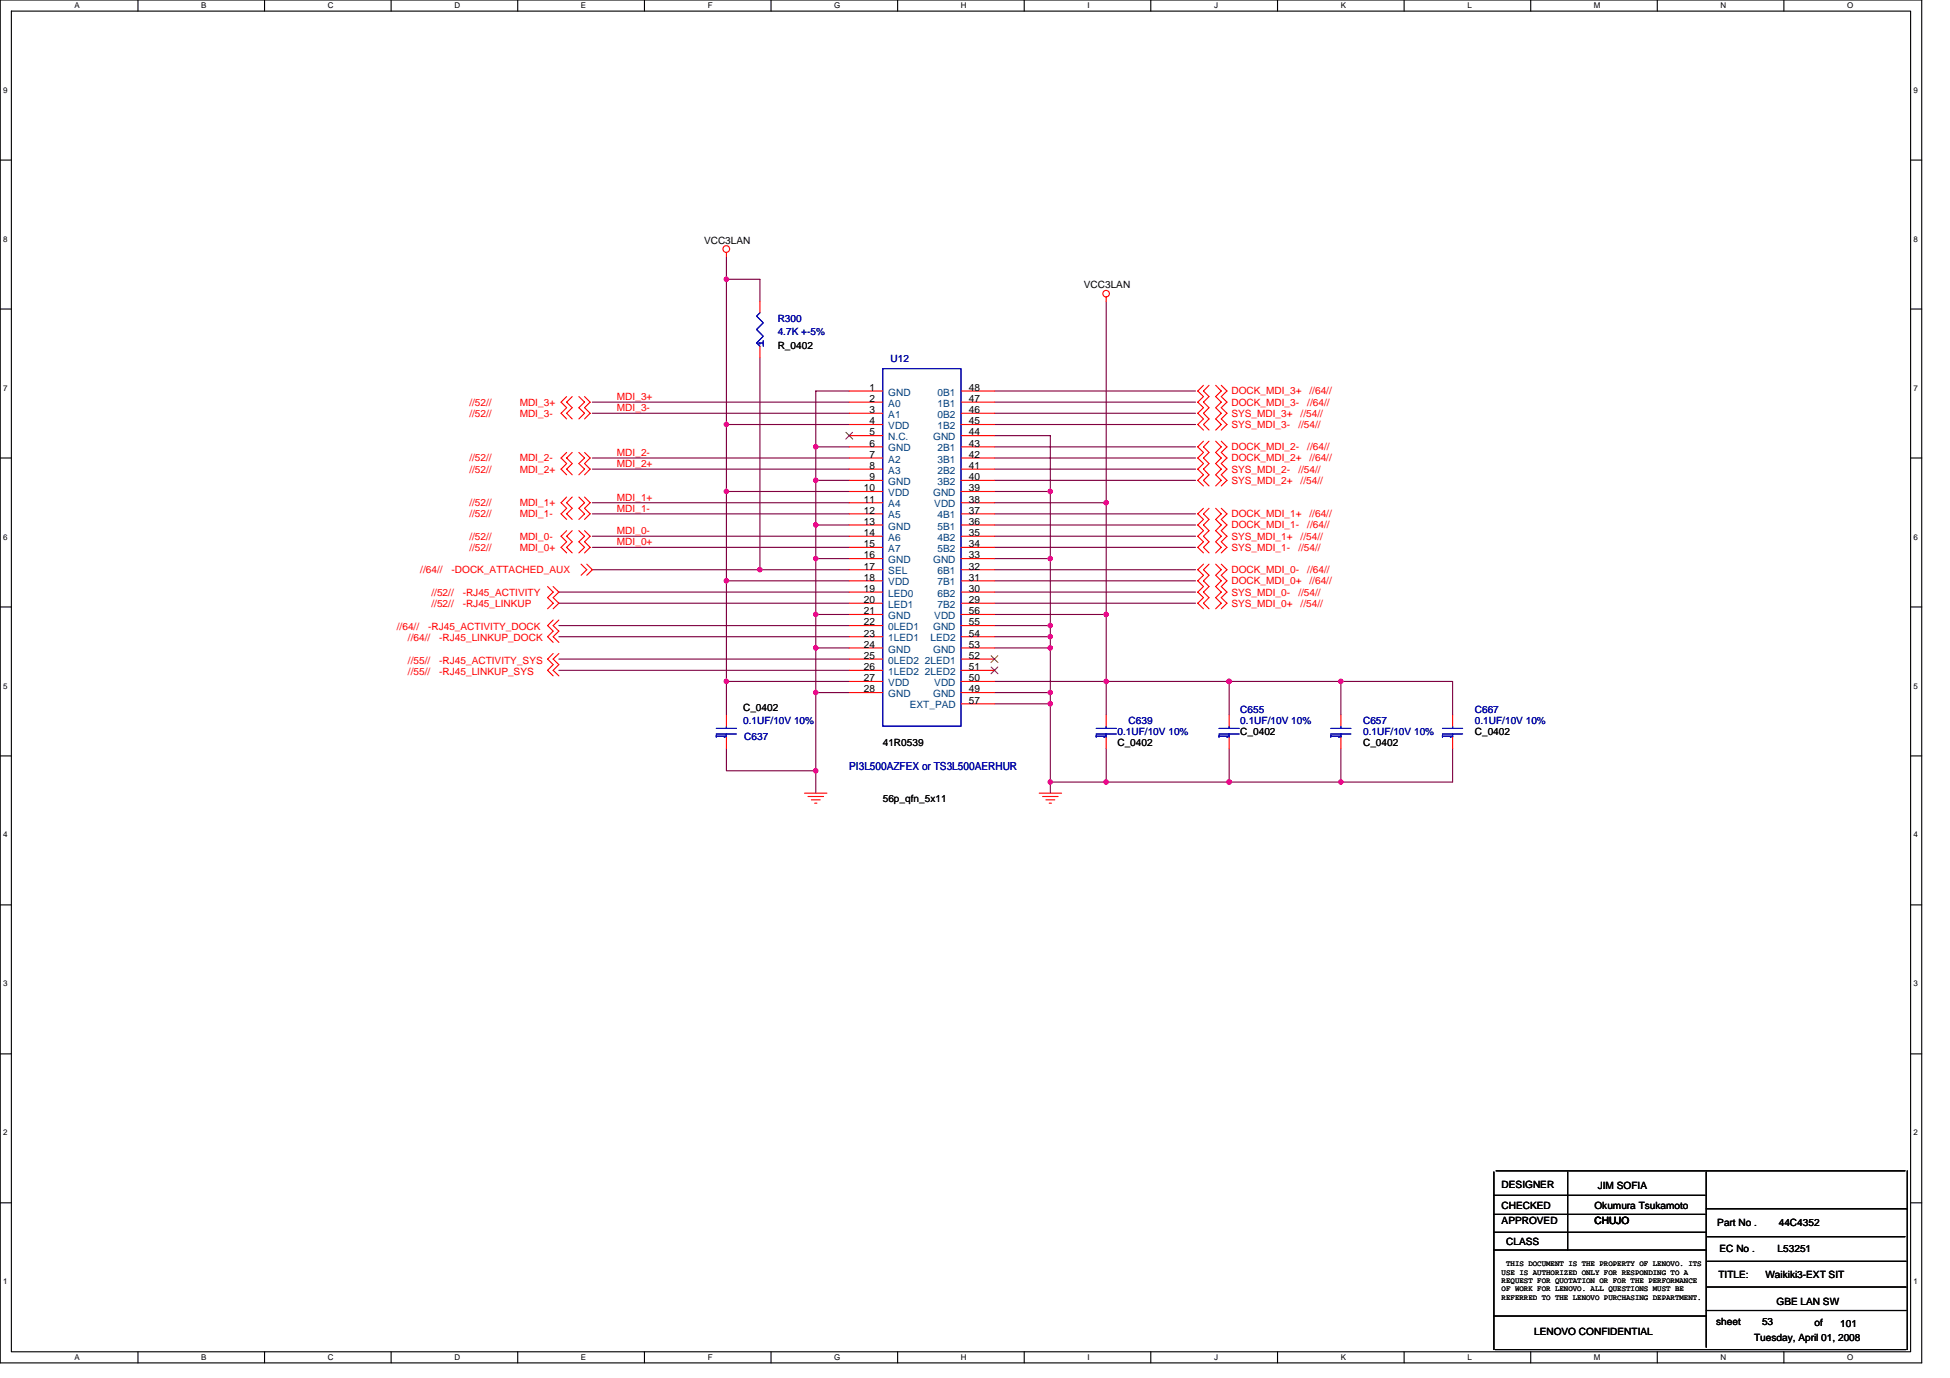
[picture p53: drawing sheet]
<svg xmlns="http://www.w3.org/2000/svg" width="297mm" height="210mm" viewBox="0 0 297 210" stroke-linecap="round" stroke-linejoin="round" font-family="sans-serif">
<defs><g id="words">
<text font-size="1.7" fill="#000080" x="129.4" y="117.2">PI3L500AZFEX or TS3L500AERHUR</text>
<g font-size="1.5">
<text x="107.2" y="37.1">VCC3LAN</text>
<text x="165.1" y="43.9">VCC3LAN</text>
<text x="118.5" y="53.1">R_0402</text>
<text x="132.4" y="59.5">1</text>
<text x="147.6" y="59.5">48</text>
<text x="132.4" y="61.2">2</text>
<text x="132.4" y="62.9">3</text>
<text x="132.4" y="64.6">4</text>
<text x="147.6" y="61.2">47</text>
<text x="147.6" y="62.9">46</text>
<text x="147.6" y="64.6">45</text>
<text x="132.4" y="66.3">5</text>
<text x="132.4" y="68.1">6</text>
<text x="132.4" y="69.7">7</text>
<text x="132.4" y="71.4">8</text>
<text x="147.6" y="66.3">44</text>
<text x="147.6" y="68.1">43</text>
<text x="147.6" y="69.7">42</text>
<text x="147.6" y="71.4">41</text>
<text x="131.6" y="74.8">10</text>
<text x="131.6" y="76.6">11</text>
<text x="132.4" y="73.2">9</text>
<text x="147.6" y="74.8">39</text>
<text x="147.6" y="73.2">40</text>
<text x="147.6" y="76.6">38</text>
<text x="131.6" y="78.3">12</text>
<text x="131.6" y="79.9">13</text>
<text x="131.6" y="81.7">14</text>
<text x="131.6" y="83.4">15</text>
<text x="147.6" y="78.3">37</text>
<text x="147.6" y="79.9">36</text>
<text x="147.6" y="81.7">35</text>
<text x="147.6" y="83.4">34</text>
<text x="131.6" y="85.1">16</text>
<text x="131.6" y="86.8">17</text>
<text x="131.6" y="88.5">18</text>
<text x="147.6" y="85.1">33</text>
<text x="147.6" y="86.8">32</text>
<text x="147.6" y="88.5">31</text>
<text x="131.6" y="90.2">19</text>
<text x="131.6" y="91.9">20</text>
<text x="131.6" y="93.6">21</text>
<text x="131.6" y="95.3">22</text>
<text x="147.6" y="95.3">55</text>
<text x="147.6" y="90.2">30</text>
<text x="147.6" y="91.9">29</text>
<text x="147.6" y="93.6">56</text>
<text x="131.6" y="97">23</text>
<text x="131.6" y="98.7">24</text>
<text x="131.6" y="100.4">25</text>
<text x="147.6" y="97">54</text>
<text x="147.6" y="98.7">53</text>
<text x="147.6" y="100.4">52</text>
<text x="131.6" y="102.1">26</text>
<text x="131.6" y="103.8">27</text>
<text x="131.6" y="105.5">28</text>
<text x="147.6" y="107.2">57</text>
<text x="147.6" y="105.5">49</text>
<text x="147.6" y="102.1">51</text>
<text x="147.6" y="103.8">50</text>
<text x="113.2" y="108.2">C_0402</text>
<text x="134.5" y="113.7">41R0539</text>
<text x="170.2" y="113.7">C_0402</text>
<text x="188.9" y="112">C_0402</text>
<text x="207.6" y="113.7">C_0402</text>
<text x="224.7" y="112">C_0402</text>
<text x="134.5" y="122.2">56p_qfn_5x11</text>
<text x="228.7" y="180.9">DESIGNER</text>
<text x="228.7" y="184.1">CHECKED</text>
<text x="242.9" y="184.1">Okumura Tsukamoto</text>
<text x="243.4" y="181.1">JIM SOFIA</text>
<text x="228.7" y="186.5">APPROVED</text>
<text x="229.4" y="189.6">CLASS</text>
<text x="242.9" y="186.5">CHUJO</text>
<text x="261.6" y="186.7">Part No .</text>
<text x="261.9" y="190.8">EC No .</text>
<text x="270.8" y="190.8">L53251</text>
<text x="271" y="186.7">44C4352</text>
<text x="261.8" y="194.7">TITLE:</text>
<text x="268.9" y="194.7">Waikiki3-EXT SIT</text>
<text x="233.7" y="203.4">LENOVO CONFIDENTIAL</text>
<text x="261.4" y="201.8">sheet</text>
<text x="268.4" y="201.8">53</text>
<text x="270.6" y="198.8">GBE LAN SW</text>
<text x="276.4" y="202">of</text>
<text x="280.3" y="202.2">101</text>
<text x="267.2" y="204.2">Tuesday, April 01, 2008</text>
</g>
<g font-size="1.5" fill="#000080">
<text x="118.5" y="49">R300</text>
<text x="118.5" y="51.1">4.7K +-5%</text>
<text x="135.7" y="55.1">U12</text>
<text x="113.2" y="110.3">0.1UF/10V 10%</text>
<text x="113.4" y="112.7">C637</text>
<text x="170.2" y="112">0.1UF/10V 10%</text>
<text x="171.9" y="110.3">C639</text>
<text x="188.9" y="108.6">C655</text>
<text x="188.9" y="110.3">0.1UF/10V 10%</text>
<text x="207.6" y="110.3">C657</text>
<text x="207.6" y="112">0.1UF/10V 10%</text>
<text x="224.7" y="108.6">C667</text>
<text x="224.7" y="110.3">0.1UF/10V 10%</text>
</g>
<g font-size="1.5" fill="#f00">
<text x="71.5" y="63.5">//52//</text>
<text x="71.5" y="61.8">//52//</text>
<text x="79.2" y="63.5">MDI_3-</text>
<text x="79.2" y="61.8">MDI_3+</text>
<text x="94" y="62.6">MDI_3-</text>
<text x="94" y="60.9">MDI_3+</text>
<text x="187.6" y="63.5">SYS_MDI_3+</text>
<text x="187.6" y="65.2">SYS_MDI_3-</text>
<text x="187.6" y="60.1">DOCK_MDI_3+</text>
<text x="187.6" y="61.8">DOCK_MDI_3-</text>
<text x="197.8" y="65.2">//54//</text>
<text x="198.1" y="63.5">//54//</text>
<text x="199.1" y="61.8">//64//</text>
<text x="199.5" y="60.1">//64//</text>
<text x="71.5" y="72">//52//</text>
<text x="71.5" y="70.3">//52//</text>
<text x="79.2" y="72">MDI_2+</text>
<text x="79.2" y="70.3">MDI_2-</text>
<text x="94" y="69.4">MDI_2-</text>
<text x="94" y="71.1">MDI_2+</text>
<text x="187.6" y="70.3">DOCK_MDI_2+</text>
<text x="187.6" y="68.6">DOCK_MDI_2-</text>
<text x="187.6" y="72">SYS_MDI_2-</text>
<text x="197.8" y="72">//54//</text>
<text x="199.1" y="68.6">//64//</text>
<text x="199.5" y="70.3">//64//</text>
<text x="71.5" y="77.1">//52//</text>
<text x="79.2" y="77.1">MDI_1+</text>
<text x="94" y="76.2">MDI_1+</text>
<text x="94" y="77.9">MDI_1-</text>
<text x="187.6" y="73.7">SYS_MDI_2+</text>
<text x="198.1" y="73.7">//54//</text>
<text x="71.5" y="78.8">//52//</text>
<text x="71.5" y="83.9">//52//</text>
<text x="71.5" y="82.2">//52//</text>
<text x="79.2" y="78.8">MDI_1-</text>
<text x="79.2" y="83.9">MDI_0+</text>
<text x="79.2" y="82.2">MDI_0-</text>
<text x="94" y="83">MDI_0+</text>
<text x="94" y="81.3">MDI_0-</text>
<text x="187.6" y="78.8">DOCK_MDI_1+</text>
<text x="187.6" y="80.5">DOCK_MDI_1-</text>
<text x="187.6" y="82.2">SYS_MDI_1+</text>
<text x="187.6" y="83.9">SYS_MDI_1-</text>
<text x="197.8" y="83.9">//54//</text>
<text x="198.1" y="82.2">//54//</text>
<text x="199.1" y="80.5">//64//</text>
<text x="199.5" y="78.8">//64//</text>
<text x="64" y="87.3">//64//</text>
<text x="68.8" y="87.3">-DOCK_ATTACHED_AUX</text>
<text x="187.6" y="87.3">DOCK_MDI_0-</text>
<text x="187.6" y="89">DOCK_MDI_0+</text>
<text x="199.1" y="87.3">//64//</text>
<text x="199.5" y="89">//64//</text>
<text x="60.4" y="96">//64//</text>
<text x="65.2" y="96">-RJ45_ACTIVITY_DOCK</text>
<text x="65.7" y="90.7">//52//</text>
<text x="65.7" y="92.4">//52//</text>
<text x="70.5" y="90.7">-RJ45_ACTIVITY</text>
<text x="70.5" y="92.4">-RJ45_LINKUP</text>
<text x="187.6" y="90.7">SYS_MDI_0-</text>
<text x="187.6" y="92.4">SYS_MDI_0+</text>
<text x="197.8" y="90.7">//54//</text>
<text x="198.1" y="92.4">//54//</text>
<text x="62.1" y="97.7">//64//</text>
<text x="62.1" y="101.1">//55//</text>
<text x="66.9" y="97.7">-RJ45_LINKUP_DOCK</text>
<text x="66.9" y="101.1">-RJ45_ACTIVITY_SYS</text>
<text x="62.1" y="102.8">//55//</text>
<text x="66.9" y="102.8">-RJ45_LINKUP_SYS</text>
</g>
<g font-size="1.5" fill="#004080">
<text x="135.3" y="60.3">GND</text>
<text x="135.3" y="62">A0</text>
<text x="135.3" y="63.6">A1</text>
<text x="135.3" y="65.4">VDD</text>
<text x="142.8" y="60.3">0B1</text>
<text x="142.8" y="62">1B1</text>
<text x="142.8" y="63.6">0B2</text>
<text x="142.8" y="65.4">1B2</text>
<text x="135.3" y="67.1">N.C.</text>
<text x="135.3" y="68.8">GND</text>
<text x="135.3" y="70.5">A2</text>
<text x="142.2" y="67.1">GND</text>
<text x="142.8" y="68.8">2B1</text>
<text x="142.8" y="70.5">3B1</text>
<text x="135.3" y="72.2">A3</text>
<text x="135.3" y="73.9">GND</text>
<text x="135.3" y="75.6">VDD</text>
<text x="135.3" y="77.3">A4</text>
<text x="142.2" y="75.6">GND</text>
<text x="142.3" y="77.3">VDD</text>
<text x="142.8" y="72.2">2B2</text>
<text x="142.8" y="73.9">3B2</text>
<text x="135.3" y="79">A5</text>
<text x="135.3" y="80.7">GND</text>
<text x="135.3" y="82.4">A6</text>
<text x="142.8" y="79">4B1</text>
<text x="142.8" y="80.7">5B1</text>
<text x="142.8" y="82.4">4B2</text>
<text x="135.3" y="84.1">A7</text>
<text x="135.3" y="85.8">GND</text>
<text x="135.3" y="87.5">SEL</text>
<text x="135.3" y="89.2">VDD</text>
<text x="142.2" y="85.8">GND</text>
<text x="142.8" y="84.1">5B2</text>
<text x="142.8" y="87.5">6B1</text>
<text x="142.8" y="89.2">7B1</text>
<text x="135.3" y="90.9">LED0</text>
<text x="135.3" y="92.6">LED1</text>
<text x="135.3" y="94.3">GND</text>
<text x="135.3" y="96">0LED1</text>
<text x="142.2" y="96">GND</text>
<text x="142.3" y="94.3">VDD</text>
<text x="142.8" y="90.9">6B2</text>
<text x="142.8" y="92.6">7B2</text>
<text x="135.3" y="97.7">1LED1</text>
<text x="135.3" y="99.4">GND</text>
<text x="135.3" y="101.1">0LED2</text>
<text x="140.9" y="101.1">2LED1</text>
<text x="141.7" y="97.7">LED2</text>
<text x="142.2" y="99.4">GND</text>
<text x="135.3" y="102.8">1LED2</text>
<text x="135.3" y="104.5">VDD</text>
<text x="135.3" y="106.2">GND</text>
<text x="138.6" y="107.9">EXT_PAD</text>
<text x="140.9" y="102.8">2LED2</text>
<text x="142.2" y="106.2">GND</text>
<text x="142.3" y="104.5">VDD</text>
</g>
<g font-size="1.2">
<text x="11.4" y="1.2">A</text>
<text x="30.6" y="1.2">B</text>
<text x="49.9" y="1.2">C</text>
<text x="69.2" y="1.2">D</text>
<text x="88.5" y="1.2">E</text>
<text x="107.8" y="1.2">F</text>
<text x="127.1" y="1.2">G</text>
<text x="146.4" y="1.2">H</text>
<text x="165.6" y="1.2">I</text>
<text x="184.9" y="1.2">J</text>
<text x="204.2" y="1.2">K</text>
<text x="223.5" y="1.2">L</text>
<text x="242.8" y="1.2">M</text>
<text x="262.1" y="1.2">N</text>
<text x="281.4" y="1.2">O</text>
<text x=".5" y="14.1">9</text>
<text x="291.5" y="14.1">9</text>
<text x=".5" y="36.8">8</text>
<text x="291.5" y="36.8">8</text>
<text x=".5" y="59.5">7</text>
<text x="291.5" y="59.5">7</text>
<text x=".5" y="82.2">6</text>
<text x="291.5" y="82.2">6</text>
<text x=".5" y="104.9">5</text>
<text x="291.5" y="104.9">5</text>
<text x=".5" y="127.6">4</text>
<text x="291.5" y="127.6">4</text>
<text x=".5" y="150.3">3</text>
<text x="291.5" y="150.3">3</text>
<text x=".5" y="173">2</text>
<text x="291.5" y="173">2</text>
<text x=".5" y="195.6">1</text>
<text x="228.7" y="194.2">USE IS AUTHORIZED ONLY FOR RESPONDING TO A</text>
<text x="228.7" y="195.5">REQUEST FOR QUOTATION OR FOR THE PERFORMANCE</text>
<text x="228.7" y="196.7">OF WORK FOR LENOVO. ALL QUESTIONS MUST BE</text>
<text x="228.7" y="198">REFERRED TO THE LENOVO PURCHASING DEPARTMENT.</text>
<text x="229.4" y="192.9">THIS DOCUMENT IS THE PROPERTY OF LENOVO. ITS</text>
<text x="291.5" y="195.6">1</text>
<text x="11.4" y="207.2">A</text>
<text x="30.6" y="207.2">B</text>
<text x="49.9" y="207.2">C</text>
<text x="69.2" y="207.2">D</text>
<text x="88.5" y="207.2">E</text>
<text x="107.8" y="207.2">F</text>
<text x="127.1" y="207.2">G</text>
<text x="146.4" y="207.2">H</text>
<text x="165.6" y="207.2">I</text>
<text x="184.9" y="207.2">J</text>
<text x="204.2" y="207.2">K</text>
<text x="223.5" y="207.2">L</text>
<text x="242.8" y="207.2">M</text>
<text x="262.1" y="207.2">N</text>
<text x="281.4" y="207.2">O</text>
</g>
</g></defs>
<path d="M0 0h292.7v207.6h-292.7zM1.7 1.7h289.3v204.2h-289.3z" fill="none" stroke="#000" stroke-width=".17"/>
<g fill="#fff">
<path d="M11.4 .2h.7v1.3h-.7z"/>
<path d="M11.4 206.1h.7v1.3h-.7z"/>
</g>
<path d="M21 0v1.7M21 205.9v1.7" fill="none" stroke="#000" stroke-width=".17"/>
<g fill="#fff">
<path d="M30.6 .2h.8v1.3h-.8z"/>
<path d="M30.6 206.1h.8v1.3h-.8z"/>
</g>
<path d="M40.3 0v1.7M40.3 205.9v1.7" fill="none" stroke="#000" stroke-width=".17"/>
<g fill="#fff">
<path d="M49.9 .2h.9v1.3h-.9z"/>
<path d="M49.9 206.1h.9v1.3h-.9z"/>
</g>
<path d="M59.6 0v1.7M59.6 205.9v1.7" fill="none" stroke="#000" stroke-width=".17"/>
<g fill="#fff">
<path d="M69.2 .2h.9v1.3h-.9z"/>
<path d="M69.2 206.1h.9v1.3h-.9z"/>
</g>
<path d="M78.9 0v1.7M78.9 205.9v1.7" fill="none" stroke="#000" stroke-width=".17"/>
<g fill="#fff">
<path d="M88.5 .2h.8v1.3h-.8z"/>
<path d="M88.5 206.1h.8v1.3h-.8z"/>
</g>
<path d="M98.2 0v1.7M98.2 205.9v1.7" fill="none" stroke="#000" stroke-width=".17"/>
<g fill="#fff">
<path d="M107.8 .2h.7v1.3h-.7z"/>
<path d="M107.8 206.1h.7v1.3h-.7z"/>
</g>
<path d="M117.5 0v1.7M117.5 205.9v1.7" fill="none" stroke="#000" stroke-width=".17"/>
<g fill="#fff">
<path d="M127.1 .2h.9v1.3h-.9z"/>
<path d="M127.1 206.1h.9v1.3h-.9z"/>
</g>
<path d="M136.7 0v1.7M136.7 205.9v1.7" fill="none" stroke="#000" stroke-width=".17"/>
<g fill="#fff">
<path d="M146.4 .2h.8v1.3h-.8z"/>
<path d="M146.4 206.1h.8v1.3h-.8z"/>
</g>
<path d="M156 0v1.7M156 205.9v1.7" fill="none" stroke="#000" stroke-width=".17"/>
<g fill="#fff">
<path d="M165.6 .2h.4v1.3h-.4z"/>
<path d="M165.6 206.1h.4v1.3h-.4z"/>
</g>
<path d="M175.3 0v1.7M175.3 205.9v1.7" fill="none" stroke="#000" stroke-width=".17"/>
<g fill="#fff">
<path d="M184.9 .2h.6v1.3h-.6z"/>
<path d="M184.9 206.1h.6v1.3h-.6z"/>
</g>
<path d="M194.6 0v1.7M194.6 205.9v1.7" fill="none" stroke="#000" stroke-width=".17"/>
<g fill="#fff">
<path d="M204.2 .2h.8v1.3h-.8z"/>
<path d="M204.2 206.1h.8v1.3h-.8z"/>
</g>
<path d="M213.9 0v1.7M213.9 205.9v1.7" fill="none" stroke="#000" stroke-width=".17"/>
<g fill="#fff">
<path d="M223.5 .2h.7v1.3h-.7z"/>
<path d="M223.5 206.1h.7v1.3h-.7z"/>
</g>
<path d="M233.2 0v1.7M233.2 205.9v1.7" fill="none" stroke="#000" stroke-width=".17"/>
<g fill="#fff">
<path d="M242.8 .2h1v1.3h-1z"/>
<path d="M242.8 206.1h1v1.3h-1z"/>
</g>
<path d="M252.5 0v1.7M252.5 205.9v1.7" fill="none" stroke="#000" stroke-width=".17"/>
<g fill="#fff">
<path d="M262.1 .2h.8v1.3h-.8z"/>
<path d="M262.1 206.1h.8v1.3h-.8z"/>
</g>
<path d="M271.7 0v1.7M271.7 205.9v1.7" fill="none" stroke="#000" stroke-width=".17"/>
<g fill="#fff">
<path d="M281.4 .2h.9v1.3h-.9z"/>
<path d="M281.4 206.1h.9v1.3h-.9z"/>
<path d="M.5 13h.6v1.4h-.6z"/>
<path d="M291.5 13h.6v1.4h-.6z"/>
<path d="M.5 35.7h.6v1.4h-.6z"/>
<path d="M291.5 35.7h.6v1.4h-.6z"/>
</g>
<path d="M0 24.4h1.7M291 24.4h1.7" fill="none" stroke="#000" stroke-width=".17"/>
<g fill="#fff">
<path d="M.5 58.4h.6v1.4h-.6z"/>
<path d="M291.5 58.4h.6v1.4h-.6z"/>
</g>
<path d="M0 47.1h1.7M291 47.1h1.7" fill="none" stroke="#000" stroke-width=".17"/>
<g fill="#fff">
<path d="M.5 81.1h.6v1.3h-.6z"/>
<path d="M291.5 81.1h.6v1.3h-.6z"/>
</g>
<path d="M0 69.8h1.7M291 69.8h1.7" fill="none" stroke="#000" stroke-width=".17"/>
<g fill="#fff">
<path d="M.5 103.8h.6v1.3h-.6z"/>
<path d="M291.5 103.8h.6v1.3h-.6z"/>
</g>
<path d="M0 92.5h1.7M291 92.5h1.7" fill="none" stroke="#000" stroke-width=".17"/>
<g fill="#fff">
<path d="M.5 126.5h.6v1.3h-.6z"/>
<path d="M291.5 126.5h.6v1.3h-.6z"/>
</g>
<path d="M0 115.1h1.7M291 115.1h1.7" fill="none" stroke="#000" stroke-width=".17"/>
<g fill="#fff">
<path d="M.5 149.2h.6v1.3h-.6z"/>
<path d="M291.5 149.2h.6v1.3h-.6z"/>
</g>
<path d="M0 137.8h1.7M291 137.8h1.7" fill="none" stroke="#000" stroke-width=".17"/>
<g fill="#fff">
<path d="M.5 171.9h.6v1.3h-.6z"/>
<path d="M291.5 171.9h.6v1.3h-.6z"/>
</g>
<path d="M0 160.5h1.7M291 160.5h1.7" fill="none" stroke="#000" stroke-width=".17"/>
<g fill="#fff">
<path d="M.5 194.6h.6v1.3h-.6z"/>
<path d="M291.5 194.6h.6v1.3h-.6z"/>
</g>
<g fill="none" stroke="#000" stroke-width=".17">
<path d="M227.6 178.5v27.1M227.9 178.4h62.3M238.8 178.5v11.9M259.9 178.5v26.7M290.5 178.4v27.2M0 183.2h1.7M227.6 182.1h32.1M227.6 185h32.1M227.6 187.7h32.3M227.6 190.4h32.3M259.9 199.6h30.5M259.9 184.1h30.6"/>
<path d="M260.1 192.1h30.3M260.1 188.4h30.1M260.1 196h30.3M291 183.2h1.7M227.6 200.5h32.3M227.7 205.6h62.7"/>
</g>
<g fill="none" stroke="#800040" stroke-width=".17">
<path d="M110.7 39.1v69.8M110.7 42.5h5.1v3.4M115.8 54.4v32.4M129.4 59.6h-5.1v61.2M151.5 59.6h30.6M168.5 45.9v63M90.2 69.8h39.2M90.2 71.5h39.2M90.2 61.3h39.2M90.2 62.9h39.2M90.2 78.3h39.2M90.2 76.6h39.2"/>
<path d="M110.7 74.9h18.7M110.7 64.7h18.7M124.3 80h5.1M124.3 73.2h5.1M124.3 68.1h5.1M151.5 66.4h8.5v54.4M151.5 80h30.6M151.5 73.2h30.6M151.5 68.1h30.6M151.5 74.9h8.5M151.5 64.7h30.6M151.5 69.8h30.6"/>
<path d="M151.5 71.5h30.6M151.5 61.3h30.6M151.5 62.9h30.6M151.5 78.3h30.6M151.5 76.6h17M85.1 90.2h44.3M85.1 91.9h44.3M85.1 97h44.3M85.1 95.3h44.3M90.2 86.8h39.2M90.2 83.4h39.2M90.2 81.7h39.2"/>
<path d="M110.7 88.5h18.7M124.3 98.7h5.1M124.3 93.6h5.1M124.3 85.1h5.1M151.5 86.8h30.6M151.5 90.2h30.6M151.5 91.9h30.6M151.5 97h8.5M151.5 95.3h8.5M151.5 98.7h8.5M151.5 93.6h17M151.5 85.1h8.5"/>
<path d="M151.5 88.5h30.6M151.5 83.4h30.6M151.5 81.7h30.6M85.1 100.4h44.3M85.1 102.1h44.3M110.7 114v3.4h13.6M110.7 103.8h18.7M124.3 105.5h5.1M151.5 105.5h8.5M151.5 103.8h52.8M151.5 107.2h8.5M168.5 114v5.1"/>
<path d="M187.2 103.8v5.1M187.2 114v5.1M204.3 103.8h17v5.1M204.3 103.8v5.1M204.3 114v5.1M221.3 114v5.1h-61.3"/>
</g>
<g fill="#f0f" stroke="#f0f" stroke-width=".17">
<circle cx="110.6" cy="103.8" r=".33"/>
<circle cx="124.3" cy="117.4" r=".33"/>
<circle cx="160" cy="95.3" r=".33"/>
<circle cx="187.2" cy="119.1" r=".33"/>
<circle cx="204.2" cy="119.1" r=".33"/>
<circle cx="168.5" cy="76.6" r=".33"/>
<circle cx="115.7" cy="86.8" r=".33"/>
<circle cx="110.6" cy="42.5" r=".33"/>
<circle cx="124.3" cy="68.1" r=".33"/>
<circle cx="124.3" cy="105.5" r=".33"/>
<circle cx="124.3" cy="98.7" r=".33"/>
<circle cx="124.3" cy="93.6" r=".33"/>
<circle cx="124.3" cy="85.1" r=".33"/>
<circle cx="124.3" cy="80" r=".33"/>
<circle cx="110.6" cy="88.5" r=".33"/>
<circle cx="110.6" cy="74.9" r=".33"/>
<circle cx="160" cy="74.9" r=".33"/>
<circle cx="160" cy="97" r=".33"/>
<circle cx="160" cy="105.5" r=".33"/>
<circle cx="168.5" cy="103.8" r=".33"/>
<circle cx="168.5" cy="119.1" r=".33"/>
<circle cx="187.2" cy="103.8" r=".33"/>
<circle cx="204.2" cy="103.8" r=".33"/>
<circle cx="110.6" cy="64.7" r=".33"/>
<circle cx="124.3" cy="73.2" r=".33"/>
<circle cx="160" cy="85.1" r=".33"/>
<circle cx="160" cy="107.2" r=".33"/>
<circle cx="160" cy="119.1" r=".33"/>
<circle cx="168.5" cy="93.6" r=".33"/>
<circle cx="160" cy="98.7" r=".33"/>
</g>
<g fill="none" stroke="#f00" stroke-width=".17">
<path d="M110.7 38.5v.6M115.8 45.9v1.7M115.8 52.7v1.7M129.4 59.6h5.1M146.4 59.6h5.1M168.5 45.3v.6M183.3 58.7l-.8 .9 .8 .8-.8 .9 .8 .8-.8 .8 .8 .9-.8 .9 .8 .8M184.2 58.7l-.9 .9 .9 .8-.9 .9 .9 .8-.9 .8 .9 .9-.9 .9 .9 .8M185.2 58.7l.8 .9-.8 .8 .8 .9-.8 .8 .8 .8-.8 .9 .8 .9-.8 .8M186 58.7l.9 .9-.9 .8 .9 .9-.9 .8 .9 .8-.9 .9 .9 .9-.9 .8M86.3 60.4l-.8 .9 .8 .8-.8 .8 .8 .9M86.3 68.9l-.8 .9 .8 .8-.8 .9 .8 .8"/>
<path d="M86.3 75.7l-.8 .9 .8 .8-.8 .9 .8 .8M87.2 60.4l-.9 .9 .9 .8-.9 .8 .9 .9M87.2 68.9l-.9 .9 .9 .8-.9 .9 .9 .8M87.2 75.7l-.9 .9 .9 .8-.9 .9 .9 .8M88.2 60.4l.8 .9-.8 .8 .8 .8-.8 .9M88.2 68.9l.8 .9-.8 .8 .8 .9-.8 .8M88.2 75.7l.8 .9-.8 .8 .8 .9-.8 .8M89 60.4l.9 .9-.9 .8 .9 .8-.9 .9M89 68.9l.9 .9-.9 .8 .9 .9-.9 .8M89 75.7l.9 .9-.9 .8 .9 .9-.9 .8M129.4 61.3h5.1M129.4 62.9h5.1"/>
<path d="M129.4 64.7h5.1M129.4 66.4h5.1M129.4 68.1h5.1M129.4 69.8h5.1M129.4 71.5h5.1M129.4 73.2h5.1M129.4 74.9h5.1M129.4 76.6h5.1M129.4 78.3h5.1M129.4 80h5.1M146.4 61.3h5.1M146.4 62.9h5.1"/>
<path d="M146.4 64.7h5.1M146.4 66.4h5.1M146.4 68.1h5.1M146.4 69.8h5.1M146.4 71.5h5.1M146.4 73.2h5.1M146.4 74.9h5.1M146.4 76.6h5.1M146.4 78.3h5.1M146.4 80h5.1M183.3 67.2l-.8 .9 .8 .8-.8 .9 .8 .8-.8 .9 .8 .8-.8 .9 .8 .8M183.3 77.4l-.8 .9 .8 .8-.8 .9 .8 .8-.8 .9 .8 .8-.8 .9 .8 .8"/>
<path d="M184.2 67.2l-.9 .9 .9 .8-.9 .9 .9 .8-.9 .9 .9 .8-.9 .9 .9 .8M184.2 77.4l-.9 .9 .9 .8-.9 .9 .9 .8-.9 .9 .9 .8-.9 .9 .9 .8M185.2 67.2l.8 .9-.8 .8 .8 .9-.8 .8 .8 .9-.8 .8 .8 .9-.8 .8M185.2 77.4l.8 .9-.8 .8 .8 .9-.8 .8 .8 .9-.8 .8 .8 .9-.8 .8M186 67.2l.9 .9-.9 .8 .9 .9-.9 .8 .9 .9-.9 .8 .9 .9-.9 .8M186 77.4l.9 .9-.9 .8 .9 .9-.9 .8 .9 .9-.9 .8 .9 .9-.9 .8M83.4 89.3l.9 .9-.9 .8 .9 .9-.9 .8M84.3 89.3l.8 .9-.8 .8 .8 .9-.8 .8M84.3 94.4l-.9 .9 .9 .8-.9 .9 .9 .9M84.3 99.5l-.9 .9 .9 .8-.9 .9 .9 .9M85.1 94.4l-.8 .9 .8 .8-.8 .9 .8 .9M85.1 99.5l-.8 .9 .8 .8-.8 .9 .8 .9"/>
<path d="M86.3 80.8l-.8 .9 .8 .8-.8 .9 .8 .8M87.2 80.8l-.9 .9 .9 .8-.9 .9 .9 .8M88.2 80.8l.8 .9-.8 .8 .8 .9-.8 .8M88.5 85.9l.9 .9-.9 .8M89 80.8l.9 .9-.9 .8 .9 .9-.9 .8M89.4 85.9l.8 .9-.8 .8M129.4 81.7h5.1M129.4 83.4h5.1M129.4 85.1h5.1M129.4 86.8h5.1M129.4 88.5h5.1M129.4 90.2h5.1"/>
<path d="M129.4 91.9h5.1M129.4 93.6h5.1M129.4 95.3h5.1M129.4 97h5.1M129.4 98.7h5.1M146.4 81.7h5.1M146.4 83.4h5.1M146.4 85.1h5.1M146.4 86.8h5.1M146.4 88.5h5.1M146.4 90.2h5.1M146.4 91.9h5.1"/>
<path d="M146.4 93.6h5.1M146.4 95.3h5.1M146.4 97h5.1M146.4 98.7h5.1M183.3 85.9l-.8 .9 .8 .8-.8 .9 .8 .8-.8 .9 .8 .8-.8 .9 .8 .8M184.2 85.9l-.9 .9 .9 .8-.9 .9 .9 .8-.9 .9 .9 .8-.9 .9 .9 .8M185.2 85.9l.8 .9-.8 .8 .8 .9-.8 .8 .8 .9-.8 .8 .8 .9-.8 .8M186 85.9l.9 .9-.9 .8 .9 .9-.9 .8 .9 .9-.9 .8 .9 .9-.9 .8M110.7 108.9v1.7M110.7 112.3v1.7M129.4 100.4h5.1M129.4 102.1h5.1"/>
<path d="M129.4 103.8h5.1M129.4 105.5h5.1M146.4 100.4h5.1M146.4 102.1h5.1M146.4 103.8h5.1M146.4 105.5h5.1M146.4 107.2h5.1M168.5 108.9v1.7M168.5 112.3v1.7M187.2 108.9v1.7M187.2 112.3v1.7M204.3 108.9v1.7"/>
<path d="M204.3 112.3v1.7M221.3 108.9v1.7M221.3 112.3v1.7M122.6 120.8h3.4M123.1 121.3h2.4M123.6 121.8h1.3M124.1 122.3h.3M158.3 120.8h3.4M158.8 121.3h2.4M159.3 121.8h1.4M159.8 122.3h.4"/>
<circle cx="110.6" cy="37.9" r=".51"/>
<circle cx="168.5" cy="44.7" r=".5"/>
</g>
<g fill="none" stroke="#00f" stroke-width=".17">
<path d="M115.8 47.6l-.6 .6 1.1 1-1.1 1 1.1 1-1.1 1 .6 .5M116.3 52.2h-.7l.2 .2M116.3 51.9v.8M134.5 56.2h11.9v54.4h-11.9zM109.1 111h3.1M109.1 111.8h3.1M109.1 112.1h1.6l-.4 .2M109.1 112v.3M110.7 110.6v.4M110.7 111.8v.5M167 111h3M167 111.8h3"/>
<path d="M167 112.1h1.5l-.3 .2M167 112v.3M168.5 110.6v.4M168.5 111.8v.5M185.7 111h3.1M185.7 111.8h3.1M185.7 112.1h1.5l-.3 .2M185.7 112v.3M187.2 110.6v.4M187.2 111.8v.5M202.7 111h3.1M202.7 111.8h3.1"/>
<path d="M202.7 112.1h1.6l-.4 .2M202.7 112v.3M204.3 110.6v.4M204.3 111.8v.5M219.7 111h3.1M219.7 111.8h3.1M219.7 112.1h1.6l-.4 .2M219.7 112v.3M221.3 110.6v.4M221.3 111.8v.5"/>
</g>
<path d="M128.9 65.8l1 1.1M129.9 65.8l-1.1 1.1M151 99.9l1 1M152 99.9l-1 1M151 101.6l1 1M152 101.6l-1 1" fill="none" stroke="#804000" stroke-width=".15"/>
<use href="#words"/>
</svg>
